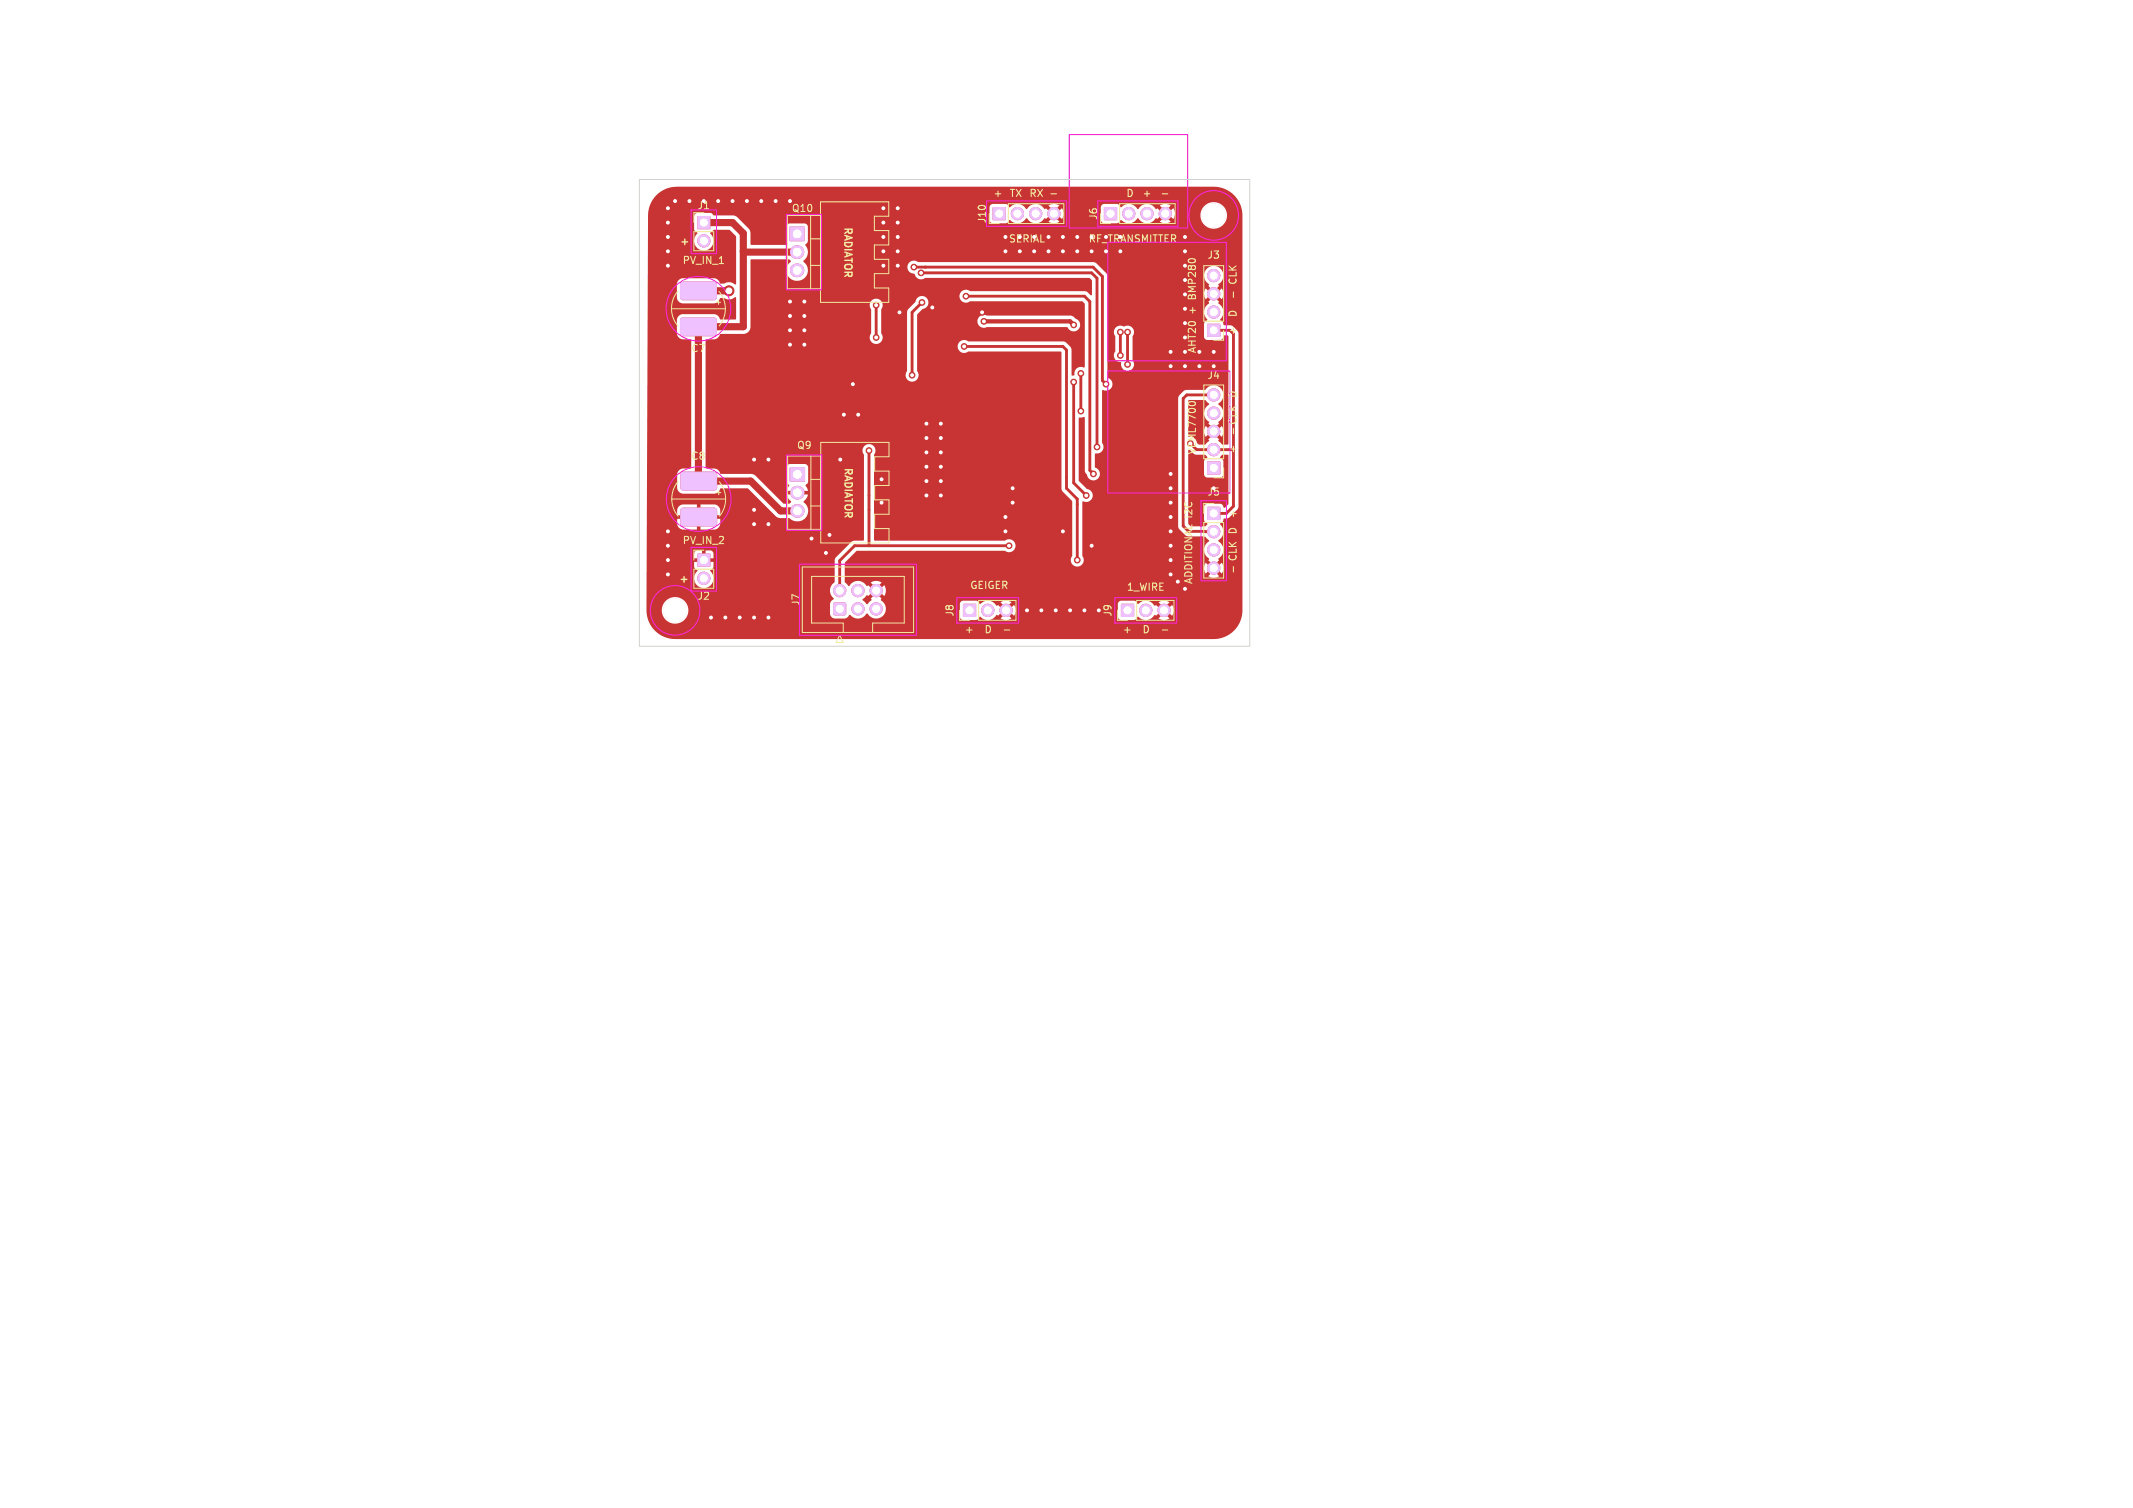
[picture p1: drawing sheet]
<svg xmlns="http://www.w3.org/2000/svg" width="297mm" height="210mm" viewBox="0 0 297 210" stroke-linecap="round" stroke-linejoin="round" font-family="sans-serif">
<defs><g id="words">
<g font-size="1.4" fill="#f2eda1">
<text x="97" y="29.3">J1</text>
<text x="110.2" y="29.7">Q10</text>
<text x="138.2" y="27.5">+</text>
<text x="140.5" y="27.5">TX RX -</text>
<text x="156.7" y="27.5">D</text>
<text x="159" y="27.5">+</text>
<text x="94.6" y="34.2">+</text>
<text x="117.5" y="31.6" transform="rotate(90 117.5 31.6)">RADIATOR</text>
<text x="137.5" y="31.2" transform="rotate(-90 137.5 31.2)">J10</text>
<text x="153" y="30.7" transform="rotate(-90 153 30.7)">J6</text>
<text x="94.9" y="37">PV_IN_1</text>
<text x="166.7" y="41.5" transform="rotate(-90 166.7 41.5)">BMP280</text>
<text x="168" y="36.2">J3</text>
<text x="172.2" y="39.8" transform="rotate(-90 172.2 39.8)">CLK</text>
<text x="166.7" y="43.7" transform="rotate(-90 166.7 43.7)">+</text>
<text x="172.2" y="46.8" transform="rotate(-90 172.2 46.8)">+</text>
<text x="172.2" y="44.3" transform="rotate(-90 172.2 44.3)">D</text>
<text x="96.2" y="49.2">C7</text>
<text x="168" y="53">J4</text>
<text x="172.2" y="59.3" transform="rotate(-90 172.2 59.3)">CLK</text>
<text x="172.2" y="55.5" transform="rotate(-90 172.2 55.5)">D</text>
<text x="96.2" y="64.2">C8</text>
<text x="110.9" y="62.7">Q9</text>
<text x="117.5" y="65.1" transform="rotate(90 117.5 65.1)">RADIATOR</text>
<text x="172.2" y="63.3" transform="rotate(-90 172.2 63.3)">+</text>
<text x="94.9" y="76">PV_IN_2</text>
<text x="166.2" y="72.1" transform="rotate(-90 166.2 72.1)">I2C</text>
<text x="172.2" y="74.5" transform="rotate(-90 172.2 74.5)">D</text>
<text x="172.2" y="72.3" transform="rotate(-90 172.2 72.3)">+</text>
<text x="94.5" y="81.2">+</text>
<text x="97" y="83.7">J2</text>
<text x="135" y="82.2">GEIGER</text>
<text x="156.8" y="82.5">1_WIRE</text>
<text x="166.2" y="81.4" transform="rotate(-90 166.2 81.4)">ADDITIONAL</text>
<text x="172.2" y="78.3" transform="rotate(-90 172.2 78.3)">CLK</text>
<text x="111.5" y="84.5" transform="rotate(-90 111.5 84.5)">J7</text>
<text x="133" y="86" transform="rotate(-90 133 86)">J8</text>
<text x="134.2" y="88.3">+</text>
<text x="137" y="88.3">D</text>
<text x="155" y="86" transform="rotate(-90 155 86)">J9</text>
<text x="156.2" y="88.3">+</text>
<text x="159" y="88.3">D</text>
</g>
<g font-size="1.4" fill="#fff">
<text x="140.4" y="34">SERIAL</text>
<text x="151.5" y="34">RF_TRANSMITTER</text>
<text x="166.7" y="49.3" transform="rotate(-90 166.7 49.3)">AHT20</text>
<text x="166.7" y="63.4" transform="rotate(-90 166.7 63.4)">VEML7700</text>
<text x="168" y="69.2">J5</text>
</g>
</g></defs>
<g fill="#c83434" stroke="#c83434" stroke-width=".14">
<path d="M156.1 84.2h1.7v1.7h-1.7z"/>
<path d="M138.3 28.9h1.7v1.7h-1.7z"/>
<path d="M94.8 39.4l.3-.1h4.4l.2 .1v.2v1.9l-.1 .2-.2 .1-4.4-.1-.2-.1-.1-.2z"/>
<path d="M94.8 44.4l.3-.1h4.4l.2 .1v.2v1.9l-.1 .2-.2 .1-4.4-.1-.2-.1-.1-.2z"/>
<path d="M168.2 70.7h1.6v1.7h-1.6z"/>
<path d="M116.1 84l.2-.1 1.4 .1 .1 .2-.1 1.4h-.2h-1.4v-.2z"/>
<path d="M110 31.6h2v1.9h-2z"/>
<path d="M168.2 45.2h1.6v1.7h-1.6z"/>
<path d="M94.9 65.9l.3-.1h4.3l.2 .1 .1 .2v1.9l-.2 .2-.2 .1-4.3-.1-.2-.1-.1-.2z"/>
<path d="M94.9 70.9l.3-.1h4.3l.2 .1 .1 .2v1.9l-.2 .2-.2 .1-4.3-.1-.2-.1-.1-.2z"/>
<path d="M168.2 64.3h1.6v1.7h-1.6z"/>
<path d="M97.1 77.2h1.8v1.7h-1.8z"/>
<path d="M153.8 28.9h1.7v1.7h-1.7z"/>
<path d="M110 65.1h2v1.9h-2z"/>
<path d="M97.1 30.2h1.8v1.7h-1.8z"/>
<path d="M134.1 84.2h1.8v1.7h-1.8z"/>
<circle cx="159.5" cy="85" r=".85"/>
<circle cx="162.1" cy="85" r=".85"/>
<circle cx="141.7" cy="29.7" r=".85"/>
<circle cx="144.2" cy="29.7" r=".85"/>
<circle cx="146.7" cy="29.7" r=".85"/>
<circle cx="169" cy="74" r=".85"/>
<circle cx="169" cy="76.6" r=".85"/>
<circle cx="169" cy="79.1" r=".85"/>
<circle cx="116.9" cy="82.2" r=".85"/>
<circle cx="119.5" cy="84.8" r=".85"/>
<circle cx="119.5" cy="82.2" r=".85"/>
<circle cx="122" cy="84.8" r=".85"/>
<circle cx="122" cy="82.2" r=".85"/>
<circle cx="169" cy="43.5" r=".85"/>
<circle cx="169" cy="40.9" r=".85"/>
<circle cx="169" cy="38.4" r=".85"/>
<circle cx="169" cy="62.6" r=".85"/>
<circle cx="169" cy="60.1" r=".85"/>
<circle cx="169" cy="57.5" r=".85"/>
<circle cx="169" cy="55" r=".85"/>
<circle cx="98" cy="80.5" r=".85"/>
<circle cx="157.2" cy="29.7" r=".85"/>
<circle cx="159.7" cy="29.7" r=".85"/>
<circle cx="162.2" cy="29.7" r=".85"/>
<circle cx="98" cy="33.5" r=".85"/>
<circle cx="137.5" cy="85" r=".85"/>
<circle cx="140.1" cy="85" r=".85"/>
<circle cx="136.8" cy="43.5" r=".4"/>
<circle cx="93" cy="37" r=".4"/>
<circle cx="163" cy="70" r=".4"/>
<circle cx="152" cy="76" r=".4"/>
<circle cx="93" cy="33" r=".4"/>
<circle cx="115.5" cy="74.5" r=".4"/>
<circle cx="125" cy="33" r=".4"/>
<circle cx="131" cy="59" r=".4"/>
<circle cx="165" cy="35" r=".4"/>
<circle cx="102" cy="28" r=".4"/>
<circle cx="163" cy="51" r=".4"/>
<circle cx="163" cy="76" r=".4"/>
<circle cx="163" cy="66" r=".4"/>
<circle cx="156" cy="35" r=".4"/>
<circle cx="163" cy="80" r=".4"/>
<circle cx="169" cy="51" r=".4"/>
<circle cx="106" cy="28" r=".4"/>
<circle cx="93" cy="80" r=".4"/>
<circle cx="131" cy="63" r=".4"/>
<circle cx="122.8" cy="66.7" r=".4"/>
<circle cx="163" cy="74" r=".4"/>
<circle cx="125" cy="35" r=".4"/>
<circle cx="107" cy="73" r=".4"/>
<circle cx="93" cy="31" r=".4"/>
<circle cx="131" cy="69" r=".4"/>
<circle cx="108" cy="28" r=".4"/>
<circle cx="150" cy="33" r=".4"/>
<circle cx="112" cy="42" r=".4"/>
<circle cx="125" cy="31" r=".4"/>
<circle cx="148" cy="33" r=".4"/>
<circle cx="129" cy="63" r=".4"/>
<circle cx="165" cy="43" r=".4"/>
<circle cx="117.5" cy="57.7" r=".4"/>
<circle cx="141" cy="70" r=".4"/>
<circle cx="165" cy="47" r=".4"/>
<circle cx="167" cy="49" r=".4"/>
<circle cx="140" cy="35" r=".4"/>
<circle cx="163" cy="78" r=".4"/>
<circle cx="154" cy="35" r=".4"/>
<circle cx="147" cy="85" r=".4"/>
<circle cx="163" cy="68" r=".4"/>
<circle cx="165" cy="45" r=".4"/>
<circle cx="125.2" cy="43.5" r=".4"/>
<circle cx="129" cy="61" r=".4"/>
<circle cx="110" cy="48" r=".4"/>
<circle cx="129" cy="67" r=".4"/>
<circle cx="165" cy="41" r=".4"/>
<circle cx="141" cy="68" r=".4"/>
<circle cx="140" cy="33" r=".4"/>
<circle cx="93" cy="29" r=".4"/>
<circle cx="125" cy="37" r=".4"/>
<circle cx="123" cy="37" r=".4"/>
<circle cx="112" cy="48" r=".4"/>
<circle cx="165" cy="51" r=".4"/>
<circle cx="129" cy="65" r=".4"/>
<circle cx="110" cy="44" r=".4"/>
<circle cx="146" cy="33" r=".4"/>
<circle cx="96" cy="28" r=".4"/>
<circle cx="163" cy="49" r=".4"/>
<circle cx="107" cy="64" r=".4"/>
<circle cx="144" cy="35" r=".4"/>
<circle cx="129.8" cy="42.8" r=".4"/>
<circle cx="169" cy="49" r=".4"/>
<circle cx="110" cy="42" r=".4"/>
<circle cx="165" cy="33" r=".4"/>
<circle cx="165" cy="39" r=".4"/>
<circle cx="148" cy="74" r=".4"/>
<circle cx="101" cy="86" r=".4"/>
<circle cx="105" cy="71" r=".4"/>
<circle cx="140" cy="74" r=".4"/>
<circle cx="105" cy="73" r=".4"/>
<circle cx="105" cy="64" r=".4"/>
<circle cx="153" cy="85" r=".4"/>
<circle cx="125" cy="29" r=".4"/>
<circle cx="100" cy="28" r=".4"/>
<circle cx="104" cy="28" r=".4"/>
<circle cx="123" cy="29" r=".4"/>
<circle cx="129" cy="59" r=".4"/>
<circle cx="110" cy="28" r=".4"/>
<circle cx="149" cy="85" r=".4"/>
<circle cx="113" cy="75" r=".4"/>
<circle cx="122.7" cy="70" r=".4"/>
<circle cx="143" cy="85" r=".4"/>
<circle cx="165" cy="82" r=".4"/>
<circle cx="123" cy="33" r=".4"/>
<circle cx="164" cy="81" r=".4"/>
<circle cx="145" cy="85" r=".4"/>
<circle cx="142" cy="35" r=".4"/>
<circle cx="148" cy="35" r=".4"/>
<circle cx="118.8" cy="53.5" r=".4"/>
<circle cx="123" cy="35" r=".4"/>
<circle cx="112" cy="46" r=".4"/>
<circle cx="110" cy="46" r=".4"/>
<circle cx="103" cy="86" r=".4"/>
<circle cx="163" cy="72" r=".4"/>
<circle cx="94" cy="28" r=".4"/>
<circle cx="131" cy="61" r=".4"/>
<circle cx="112" cy="44" r=".4"/>
<circle cx="131" cy="65" r=".4"/>
<circle cx="99" cy="86" r=".4"/>
<circle cx="151" cy="85" r=".4"/>
<circle cx="150" cy="35" r=".4"/>
<circle cx="165" cy="37" r=".4"/>
<circle cx="93" cy="74" r=".4"/>
<circle cx="117" cy="64" r=".4"/>
<circle cx="146" cy="35" r=".4"/>
<circle cx="129" cy="69" r=".4"/>
<circle cx="93" cy="76" r=".4"/>
<circle cx="93" cy="35" r=".4"/>
<circle cx="115" cy="77" r=".4"/>
<circle cx="123" cy="31" r=".4"/>
<circle cx="165" cy="49" r=".4"/>
<circle cx="119.5" cy="57.7" r=".4"/>
<circle cx="93" cy="78" r=".4"/>
<circle cx="105" cy="86" r=".4"/>
<circle cx="140" cy="72" r=".4"/>
<circle cx="98" cy="28" r=".4"/>
<circle cx="107" cy="86" r=".4"/>
<circle cx="169" cy="68" r=".4"/>
<circle cx="131" cy="67" r=".4"/>
<circle cx="167" cy="51" r=".4"/>
<circle cx="152" cy="35" r=".4"/>
<circle cx="121" cy="62.7" r=".4"/>
<circle cx="137" cy="44.7" r=".4"/>
<circle cx="149.5" cy="45.3" r=".4"/>
<circle cx="140.5" cy="76" r=".4"/>
<circle cx="101.5" cy="40.5" r=".7"/>
<circle cx="122" cy="47" r=".4"/>
<circle cx="122" cy="42.5" r=".4"/>
<circle cx="134.3" cy="48.3" r=".4"/>
<circle cx="150" cy="78" r=".4"/>
<circle cx="154" cy="53.5" r=".4"/>
<circle cx="127.2" cy="37.2" r=".4"/>
<circle cx="156" cy="46.3" r=".4"/>
<circle cx="156" cy="49.5" r=".4"/>
<circle cx="151.2" cy="69" r=".4"/>
<circle cx="149.5" cy="53.2" r=".4"/>
<circle cx="150.5" cy="52" r=".4"/>
<circle cx="150.5" cy="57.3" r=".4"/>
<circle cx="128.4" cy="42.1" r=".4"/>
<circle cx="127" cy="52.3" r=".4"/>
<circle cx="128.2" cy="38" r=".4"/>
<circle cx="152.7" cy="62.3" r=".4"/>
<circle cx="152.2" cy="66" r=".4"/>
<circle cx="134.5" cy="41.3" r=".4"/>
<circle cx="157" cy="50.7" r=".4"/>
<circle cx="157" cy="46.3" r=".4"/>
</g>
<path d="M110.9 35.1h.1M110.9 37.7h.1M111 68.6h.1M111 71.2h.1" fill="none" stroke="#c83434" stroke-width="1.9"/>
<g fill="none" stroke="#c83434" stroke-width=".4">
<path d="M127.2 37.3h.1M127.3 37.2h24.9l1.3 1.3v14.5l.5 .5M128.2 38h23.8l.8 .8v23.5M128.8 37.2h.1M122 42.5v4.5M128.4 42.1l-1.4 1.4v8.8M134.3 48.3h13.7l.5 .5v19.2l1.5 1.5v8.5M134.5 41.3h16.5l.7 .7v23.5l.5 .5M149.5 53.2v14.1l1.7 1.7M150.5 52v5.3M156 46.3v3.2M157 46.3v4.5"/>
<path d="M169 46h2.2M169 55h-3.8l-.5 .5v17.8M171.7 46.5v24l-1 1h-1.7M121 62.8v13.2M140.5 76h-21.5l-2.1 2.1v4.2M165.5 74h3.5M166.6 62.6h5"/>
</g>
<path d="M137 44.8h12l.5 .5" fill="none" stroke="#c83434" stroke-width=".6"/>
<path d="M98 31h4l1.5 1.5v13h-6.2v21.2l.2 .3M103.5 35l.1 .1h7.4M97.3 40.5h4.2M97.3 66.8v.2h7.2l4.2 4.2h2.3" fill="none" stroke="#c83434" stroke-width="1"/>
<g fill="#c83434">
<path d="M120.1 83.4l.5-.4a.16 .16 0 0 1 .1-.1 .16 .16 0 0 1 .2 .1l.6-.6 .4 .3-.7 .7 .1 .2-.5 .5h-.1l-.6-.5z"/>
<path d="M165.5 62.7h.2l.7 .6h1.4a.32 .32 0 0 1 .2 .5l-.2 .2-.1 .2-.1 1.9 .2 .3 .3 .1h1.9l.3-.2v-2.1l-.1-.2-.2-.2a.33 .33 0 0 1 .2-.5h.7l.1 .1v6.8l-.4 .5h-.2v-.1a.49 .49 0 0 0-.5-.5l-1.9 .1-.3 .2v2.1l.1 .2 .2 .1a.3 .3 0 0 1-.2 .5h-2l-.3-.4z"/>
<path d="M165.5 55.8l2.3-.1 .6 .6a1.48 1.48 0 0 0 0 2.5l-.2 .2 .7 .6-.4 .4-.6-.7a1.33 1.33 0 0 0 0 1.5l.6-.6 .4 .4-.7 .6 .1 .2-.5 .5h-.8l-.4-.3a1 1 0 0 0-1.1-.8z"/>
<path d="M91.4 27.2a4 4 0 0 1 2.8-1.2h74.8a4 4 0 0 1 4 4v55a4 4 0 0 1-4 4h-75a4 4 0 0 1-4-4.1h2.1v.2a1.85 1.85 0 0 0 2.9 1.5 1.85 1.85 0 0 0 0-3.2 1.85 1.85 0 0 0-2.9 1.5h-2.1v-2.8h25.6l.1 .7 .4 .6-.4 .3-.1 .3v1.4a.74 .74 0 0 0 .7 .7h1.4l.7-.5a1.45 1.45 0 0 0 2.3-.2 1.38 1.38 0 0 0 1.9 .6 1.38 1.38 0 0 0 .6-1.9h10.4l.1 1.9 .2 .3h2.1l.2-.1 .2-.3h.1a1.46 1.46 0 0 0 2.3-.3l.2 .2 .6-.7 .4 .4-.6 .7a1.34 1.34 0 0 0 1.4-.1l-.6-.6 .4-.4 .6 .6a1.34 1.34 0 0 0 0-1.5l-.6 .7-.4-.4 .4-.4h15l.1 1.9 .2 .3h2.1l.2-.1 .3-.3a1.49 1.49 0 0 0 2.3-.3l.2 .2 .6-.7 .4 .4-.6 .7a1.34 1.34 0 0 0 1.4-.1l-.6-.6 .4-.4 .6 .6a1.34 1.34 0 0 0 0-1.5l-.6 .7-.4-.4 .6-.7a1.34 1.34 0 0 0-1.5 .1l.7 .6-.4 .4-.6-.7-.3 .1a1.4 1.4 0 0 0-2.2-.2l-.3-.3-.3-.2-1.9 .1-.2 .1-.2 .3h-15l.2-.2a1.33 1.33 0 0 0-1.5 0l.7 .6-.4 .4-.6-.7-.3 .1a1.4 1.4 0 0 0-2.2-.2l-.3-.3-.3-.2-1.9 .1-.2 .1-.2 .3h-10.4l-.6-.5 .2-.2-.7-.7 .4-.3 .7 .6a1.34 1.34 0 0 0-.1-1.5l-.6 .6-.4-.3 .6-.7a1.34 1.34 0 0 0-1.5 0l.7 .7-.4 .3-.6-.6-.2 .1a1.43 1.43 0 0 0-2.5 0l-.6-.6v-2.6l1.7-1.7h20.7a.91 .91 0 0 0 1.2-.1 .91 .91 0 0 0-.1-1.3 .91 .91 0 0 0-1.2 0h-18.1l-.1-12a.91 .91 0 0 0-.1-1.2 .91 .91 0 0 0-1.3 0 .91 .91 0 0 0 0 1.3v11.8l-.1 .1-1.5 .1-2.3 2.2-.2 .4v3a1.78 1.78 0 0 0-.6 1.1h-25.6v-1.7h6.6v.2a1.36 1.36 0 0 0 2 1.1 1.36 1.36 0 0 0 .3-2.2l.4-.4v-.8h-.9v-.5h.9v-.9l-.3-.2h-.8v.9h-.4v-.9h-.7l-.4 .2-.1 .9h1v.5h-1l.1 .8 .4 .3-.4 .6-.1 .4h-6.6l.1-7.4h4.2a.87 .87 0 0 0 .8 .8l4.6-.1 .3-.2 .2-.3 .1-.9h-2.8v1.5h-.5v-1.5h-2.7v.7h-4.2v-2h4.2v.8h6v-.8a.87 .87 0 0 0-.8-.7h-2v1.5h-.5v-1.5h-2.1l-.5 .4-.1 .3h-4.2l.1-31.5h4l.1 2a.88 .88 0 0 0 .7 .8l4.5-.1a1.36 1.36 0 0 0 .8-.7h.6a1.41 1.41 0 0 0 1.5-.1l.1 .1v2.9l-2.2 .1-.1-.1a.87 .87 0 0 0-.7-.7h-4.5l-.3 .2-.3 .3-.1 .3-.1 2a.87 .87 0 0 0 .8 .8h1.1l.1 .1v17.7l-.1 .1-1.2 .1-.5 .4-.1 .3v2a.87 .87 0 0 0 .8 .8l4.4-.1a1.36 1.36 0 0 0 .9-.7h3.7l3.9 3.9 .6 .3h1.3a1.5 1.5 0 0 0 2.3-.1 1.5 1.5 0 0 0-.3-2.2l.4-.5 .2-.5h-1v-.5h1l-.3-.8 .3-.5v-2l-.1-.3-.3-.2h-2.1l-.4 .3-.1 2.2 .4 .5-.4 .8h1v.5h-1l.2 .5 .5 .4-.3 .3h-.8l-4.1-4-.4-.1h-4.2l-.1-.1a.87 .87 0 0 0-.8-.7h-1.1l-.1-.1v-12.9h27.8a.91 .91 0 0 0 1.2 .9 .91 .91 0 0 0 .4-1.5v-6.9h8.4a.92 .92 0 0 0 1.3 .9h11.2a.91 .91 0 0 0 1.6 .3 .91 .91 0 0 0-.4-1.5l-.4-.4-.3-.1h-11.7a.9 .9 0 0 0-1.3 .8h-8.4v-.9l.8-.8a.91 .91 0 0 0 .8-1 .91 .91 0 0 0-1-.8 .91 .91 0 0 0-.9 .9l-.9 1-.2 .3v8.2l-.2 .6h-27.8v-4.8l.1-.1 1.1-.1a1.36 1.36 0 0 0 .8-.7h3.4a.99 .99 0 0 0 .8-.9v-3.2h16.6l.2 .7v3.3a.92 .92 0 0 0 .1 1.2 .92 .92 0 0 0 1.2 0 .92 .92 0 0 0 .1-1.2v-3.4a.9 .9 0 0 0-.4-1.3 .9 .9 0 0 0-1.2 .7h-16.6v-6.2l5.3-.1 .3 .3a1.5 1.5 0 0 0-.4 2 1.5 1.5 0 0 0 1.9 .6 1.5 1.5 0 0 0 .8-1.9h13.9v.2a1.09 1.09 0 0 0 1.1 .9 .93 .93 0 0 0 1.5 .5h22.8l.3 .4v1.9v.1h-.2a1.08 1.08 0 0 0-.7-.6h-16.1a.91 .91 0 0 0-1.2 .2 .91 .91 0 0 0 .1 1.2 .91 .91 0 0 0 1.2 .1h15.6l.3 .3v8.8l-.1 .1a1.01 1.01 0 0 0-1.3 1.1h-.3l-.1-.1v-3.7l-.8-.8-.2-.1-13.3-.1a.92 .92 0 0 0-1.3 .1 .92 .92 0 0 0 0 1.3 .92 .92 0 0 0 1.3 .1h12.8l.1 .1v19l.2 .3 1.3 1.4v7.7a.91 .91 0 0 0 .1 1.2 .91 .91 0 0 0 1.3-.1 .91 .91 0 0 0 0-1.2v-4.1h13.3l.2 .4 1 .9 2.6 .1 .6 .5-.1 .2a1.43 1.43 0 0 0 .1 2.5l-.2 .1 .7 .6-.4 .4-.7-.6a1.34 1.34 0 0 0 .1 1.5l.6-.7 .4 .4-.6 .7a1.34 1.34 0 0 0 1.5-.1l-.7-.6 .4-.4 .7 .6a1.34 1.34 0 0 0-.1-1.4l-.6 .6-.4-.4 .6-.6a.21 .21 0 0 1 0-.3 .21 .21 0 0 1 .2-.1 1.46 1.46 0 0 0-.3-2.3 1.46 1.46 0 0 0 .3-2.3v-.1a.71 .71 0 0 0 .5-.7h.6l.2-.2 1.1-1.1 .2-.3v-24.2l-.2-.3-.7-.7-1.2-.2a.69 .69 0 0 0-.5-.7 1.49 1.49 0 0 0-.3-2.3l.2-.2-.7-.6 .4-.4 .7 .6a1.34 1.34 0 0 0-.1-1.4l-.6 .6-.4-.4 .7-.6-.1-.2a1.36 1.36 0 0 0 .3-2.1 1.36 1.36 0 0 0-2.1 0 1.36 1.36 0 0 0 .5 2.1l-.2 .2 .7 .6-.4 .4-.6-.6a1.33 1.33 0 0 0 0 1.5l.6-.7 .4 .4-.7 .6 .1 .3a1.39 1.39 0 0 0-.2 2.2l-.4 .5-.1 1.9 .2 .3 .3 .2 1.9-.1 .3-.2 .1-.4h.5l.1 .1v15v.1h-.8l-.6-.5 .2-.2-.7-.6 .4-.4 .7 .6a1.34 1.34 0 0 0-.1-1.5l-.6 .7-.4-.4 .6-.7a.21 .21 0 0 1 0-.2 .21 .21 0 0 1 .2-.1 1.46 1.46 0 0 0-.3-2.3 1.4 1.4 0 0 0 .4-2.2 1.4 1.4 0 0 0-2.2 .2h-2.8l-.8 .8-.2 .3v17.9h-13.3v-3.4l.1-.1a.93 .93 0 0 0 1.3-.5 .93 .93 0 0 0-.8-1.2l-1.1-1.2v-8.6l.1-.2 .3 .1a.3 .3 0 0 1 .4 0v7.4l.4 .5a.91 .91 0 0 0 1.5 .6 .91 .91 0 0 0-.4-1.6v-1.9a1 1 0 0 0 1.1-1.2l-.1-.4v-7.2l.1-.1a.92 .92 0 0 0 1.3-.5 .92 .92 0 0 0-.7-1.2v-6.4h.9l.2 .7v2a.99 .99 0 0 0-.1 1 .99 .99 0 0 0 .9 .6 .92 .92 0 0 0 1.1 1.1 .92 .92 0 0 0 .5-1.5v-3.3a.95 .95 0 0 0-.1-1.2 .95 .95 0 0 0-1.2-.1 .9 .9 0 0 0-1.3 .7h-.9v-7.9l-.2-.2-1.4-1.4-.2-.2h-24.5a.93 .93 0 0 0-1.6 .6h-13.9l-.5-.7v-.1a1.49 1.49 0 0 0 .2-2.2l.4-.5v-2l-.2-.3-.2-.2h-2.2l-.3 .2-.1 .3v2l.2 .4-.1 .1h-5l-.1-.1v-1.6l-.1-.4-1.8-1.8-.5-.2h-2.7l-.5-.4-1.9 .1-.3 .2v2.1l.1 .2 .3 .2v.1a1.36 1.36 0 0 0-.1 2 1.36 1.36 0 0 0 2 0 1.36 1.36 0 0 0-.1-2l.5-.5h2.1l1 .9v6.6l-.1 .1h-.1a1.26 1.26 0 0 0-1.5-.1h-.5l-.1-.1a.86 .86 0 0 0-.7-.7l-4.5 .1-.5 .2-.3 .5h-4v-9.5l.2-1.1h47.4v1.8l.2 .3 2.1 .1 .2-.1 .3-.4a1.49 1.49 0 0 0 2.3-.2 1.48 1.48 0 0 0 2.6 0l.1 .1 .7-.6 .3 .3-.6 .7a1.34 1.34 0 0 0 1.5 0l-.6-.7 .3-.3 .7 .6a1.34 1.34 0 0 0 0-1.5l-.7 .6-.3-.3 .4-.4h6v1.8l.2 .3 2.1 .1 .2-.1 .3-.4a1.49 1.49 0 0 0 2.3-.2 1.48 1.48 0 0 0 2.6 0l.1 .1 .7-.6 .3 .3-.6 .7a1.34 1.34 0 0 0 1.5 0l-.6-.7 .3-.3 .7 .6 .2-.6h3.5a1.85 1.85 0 0 0 2.6 1.8 1.85 1.85 0 0 0 .5-3.1 1.85 1.85 0 0 0-3 1l-.1 .3h-3.5v-.5l-.2-.4-.7 .6-.3-.3 .6-.7a1.33 1.33 0 0 0-1.5 0l.6 .7-.3 .3-.7-.6-.2 .1a1.43 1.43 0 0 0-2.5 0 1.45 1.45 0 0 0-2.3-.2l-.3-.4-.3-.1h-1.8l-.3 .1-.1 .4h-6l.2-.3a1.33 1.33 0 0 0-1.5 0l.6 .7-.3 .3-.7-.6-.2 .1a1.43 1.43 0 0 0-2.5 0 1.45 1.45 0 0 0-2.3-.2l-.3-.4-.3-.1h-1.8l-.3 .1-.1 .4h-47.4l.3-.8z"/>
</g>
<g fill="#efc1ff" stroke="#efc1ff" stroke-width=".14">
<path d="M156.1 84.2h1.7v1.7h-1.7z"/>
<path d="M138.3 28.9h1.7v1.7h-1.7z"/>
<path d="M94.8 39.4l.3-.1h4.4l.2 .1v.2v1.9l-.1 .2-.2 .1-4.4-.1-.2-.1-.1-.2z"/>
<path d="M94.8 44.4l.3-.1h4.4l.2 .1v.2v1.9l-.1 .2-.2 .1-4.4-.1-.2-.1-.1-.2z"/>
<path d="M168.2 70.7h1.6v1.7h-1.6z"/>
<path d="M116.1 84l.2-.1 1.4 .1 .1 .2-.1 1.4h-.2h-1.4v-.2z"/>
<path d="M110 31.6h2v1.9h-2z"/>
<path d="M168.2 45.2h1.6v1.7h-1.6z"/>
<path d="M94.9 65.9l.3-.1h4.3l.2 .1 .1 .2v1.9l-.2 .2-.2 .1-4.3-.1-.2-.1-.1-.2z"/>
<path d="M94.9 70.9l.3-.1h4.3l.2 .1 .1 .2v1.9l-.2 .2-.2 .1-4.3-.1-.2-.1-.1-.2z"/>
<path d="M168.2 64.3h1.6v1.7h-1.6z"/>
<path d="M97.1 77.2h1.8v1.7h-1.8z"/>
<path d="M153.8 28.9h1.7v1.7h-1.7z"/>
<path d="M110 65.1h2v1.9h-2z"/>
<path d="M97.1 30.2h1.8v1.7h-1.8z"/>
<path d="M134.1 84.2h1.8v1.7h-1.8z"/>
<circle cx="159.5" cy="85" r=".85"/>
<circle cx="162.1" cy="85" r=".85"/>
<circle cx="141.7" cy="29.7" r=".85"/>
<circle cx="144.2" cy="29.7" r=".85"/>
<circle cx="146.7" cy="29.7" r=".85"/>
<circle cx="169" cy="74" r=".85"/>
<circle cx="169" cy="76.6" r=".85"/>
<circle cx="169" cy="79.1" r=".85"/>
<circle cx="116.9" cy="82.2" r=".85"/>
<circle cx="119.5" cy="84.8" r=".85"/>
<circle cx="119.5" cy="82.2" r=".85"/>
<circle cx="122" cy="84.8" r=".85"/>
<circle cx="122" cy="82.2" r=".85"/>
<circle cx="169" cy="43.5" r=".85"/>
<circle cx="169" cy="40.9" r=".85"/>
<circle cx="169" cy="38.4" r=".85"/>
<circle cx="94" cy="85" r="1.6"/>
<circle cx="169" cy="30" r="1.6"/>
<circle cx="169" cy="62.6" r=".85"/>
<circle cx="169" cy="60.1" r=".85"/>
<circle cx="169" cy="57.5" r=".85"/>
<circle cx="169" cy="55" r=".85"/>
<circle cx="98" cy="80.5" r=".85"/>
<circle cx="157.2" cy="29.7" r=".85"/>
<circle cx="159.7" cy="29.7" r=".85"/>
<circle cx="162.2" cy="29.7" r=".85"/>
<circle cx="98" cy="33.5" r=".85"/>
<circle cx="137.5" cy="85" r=".85"/>
<circle cx="140.1" cy="85" r=".85"/>
</g>
<path d="M110.9 35.1h.1M110.9 37.7h.1M111 68.6h.1M111 71.2h.1" fill="none" stroke="#efc1ff" stroke-width="1.9"/>
<path d="M100.2 36.7h.5M146.3 27h.8M161.8 27h.8M165.5 56.1l.3-.2 .6 .2M171.7 40.7v.7M171.7 59.7v.7M171.7 78.9v.8M139.8 87.7h.8M161.8 87.7h.8" fill="none" stroke="#f2eda1" stroke-width=".15"/>
<g fill="none" stroke="#f2eda1" stroke-width=".14">
<path d="M96.6 29.6v1.4M96.6 32.3h2.8v2.6h-2.8zM112.9 30v10.2M112.9 33.3h1.4M112.9 37h1.4M114.3 30h-4.7v10.2h4.7M114.3 28.1h9.4v2h-2v2h2v2h-2v2h2v2h-2v2h2v2h-9.4zM137.8 31.1h1.3M140.4 28.4h7.7v2.7h-7.7zM153.2 31.1h1.4M155.9 28.4h7.7v2.7h-7.7zM167.6 37h2.8v7.7h-2.8z"/>
<path d="M93.5 43h7.5M94.4 40.6a3.8 3.8 0 0 0 0 4.8M99.7 42.1h.7M100.1 41.8v.6M100.1 40.6a3.8 3.8 0 0 1 0 4.8M167.6 53.6h2.8v10.3h-2.8zM170.4 46v1.4h-1.4M93.5 69.5h7.5M94.4 67.1a3.8 3.8 0 0 0 0 4.8M96.6 76.6v1.4M96.6 79.3h2.8v2.6h-2.8zM99.8 68.6h.6"/>
<path d="M100.1 68.3v.6M100.1 67.1a3.8 3.8 0 0 1 .1 4.8M111.7 79h15.5v9.1h-15.5zM112.9 63.5v10.2M112.9 66.8h1.4M112.9 70.5h1.4M114.3 63.5h-4.6v10.2h4.6M114.3 61.6h9.5v2h-2v2h2v2h-2v2h2v2h-2v2h2v2h-9.5zM167.6 72.8h2.8v7.7h-2.8zM169 70.1h-1.4v1.4M170.4 65.2v1.3h-1.4M116.9 88.5l.5 1h-1z"/>
<path d="M117.4 88.1v-1.3h-4.4v-6.5h12.9v6.5h-4.4v1.3M133.6 85v1.4h1.4M136.3 83.6h5.2v2.8h-5.2zM155.6 85v1.4h1.4M158.3 83.6h5.2v2.8h-5.2z"/>
</g>
<g fill="none" stroke="#ff26e2" stroke-width=".14">
<path d="M148.9 18.8h16.5v13h-16.5zM96.2 29.2h3.6v6.1h-3.6zM109.5 29.9h4.9v10.5h-4.9zM137.4 28h11.1v3.5h-11.1zM152.9 28h11.1v3.5h-11.1zM154.3 33.8h16.4v16.5h-16.4zM154.3 51.7h16.9v17h-16.9zM96.2 76.2h3.6v6.1h-3.6zM109.5 63.4h4.9v10.5h-4.9zM111.3 78.6h16.3v9.9h-16.3zM167.2 69.7h3.6v11.2h-3.6zM133.2 83.2h8.6v3.6h-8.6z"/>
<path d="M155.2 83.2h8.6v3.6h-8.6z"/>
<circle cx="169" cy="30" r="3.4"/>
<circle cx="97.2" cy="43" r="4.5"/>
<circle cx="97.3" cy="69.5" r="4.5"/>
<circle cx="94" cy="85" r="3.4"/>
</g>
<path d="M89 25h85v65h-85z" fill="none" stroke="#d0d2cd" stroke-width=".14"/>
<g fill="#fff" stroke="#fff" stroke-width=".14">
<circle cx="136.7" cy="43.5" r=".2"/>
<circle cx="93" cy="37" r=".2"/>
<circle cx="163" cy="70" r=".2"/>
<circle cx="152" cy="76" r=".2"/>
<circle cx="93" cy="33" r=".2"/>
<circle cx="115.5" cy="74.5" r=".2"/>
<circle cx="125" cy="33" r=".2"/>
<circle cx="131" cy="59" r=".2"/>
<circle cx="165" cy="35" r=".2"/>
<circle cx="102" cy="28" r=".2"/>
<circle cx="163" cy="51" r=".2"/>
<circle cx="163" cy="76" r=".2"/>
<circle cx="163" cy="66" r=".2"/>
<circle cx="156" cy="35" r=".2"/>
<circle cx="163" cy="80" r=".2"/>
<circle cx="169" cy="51" r=".2"/>
<circle cx="106" cy="28" r=".2"/>
<circle cx="93" cy="80" r=".2"/>
<circle cx="131" cy="63" r=".2"/>
<circle cx="122.7" cy="66.8" r=".2"/>
<circle cx="163" cy="74" r=".2"/>
<circle cx="125" cy="35" r=".2"/>
<circle cx="107" cy="73" r=".2"/>
<circle cx="93" cy="31" r=".2"/>
<circle cx="131" cy="69" r=".2"/>
<circle cx="108" cy="28" r=".2"/>
<circle cx="150" cy="33" r=".2"/>
<circle cx="112" cy="42" r=".2"/>
<circle cx="125" cy="31" r=".2"/>
<circle cx="148" cy="33" r=".2"/>
<circle cx="129" cy="63" r=".2"/>
<circle cx="165" cy="43" r=".2"/>
<circle cx="117.5" cy="57.8" r=".2"/>
<circle cx="141" cy="70" r=".2"/>
<circle cx="165" cy="47" r=".2"/>
<circle cx="140" cy="35" r=".2"/>
<circle cx="163" cy="78" r=".2"/>
<circle cx="154" cy="35" r=".2"/>
<circle cx="147" cy="85" r=".2"/>
<circle cx="163" cy="68" r=".2"/>
<circle cx="165" cy="45" r=".2"/>
<circle cx="125.3" cy="43.5" r=".2"/>
<circle cx="129" cy="61" r=".2"/>
<circle cx="110" cy="48" r=".2"/>
<circle cx="129" cy="67" r=".2"/>
<circle cx="165" cy="41" r=".2"/>
<circle cx="141" cy="68" r=".2"/>
<circle cx="140" cy="33" r=".2"/>
<circle cx="93" cy="29" r=".2"/>
<circle cx="125" cy="37" r=".2"/>
<circle cx="123" cy="37" r=".2"/>
<circle cx="112" cy="48" r=".2"/>
<circle cx="165" cy="51" r=".2"/>
<circle cx="129" cy="65" r=".2"/>
<circle cx="110" cy="44" r=".2"/>
<circle cx="146" cy="33" r=".2"/>
<circle cx="96" cy="28" r=".2"/>
<circle cx="163" cy="49" r=".2"/>
<circle cx="107" cy="64" r=".2"/>
<circle cx="144" cy="35" r=".2"/>
<circle cx="129.8" cy="42.8" r=".2"/>
<circle cx="169" cy="49" r=".2"/>
<circle cx="110" cy="42" r=".2"/>
<circle cx="165" cy="33" r=".2"/>
<circle cx="165" cy="39" r=".2"/>
<circle cx="148" cy="74" r=".2"/>
<circle cx="101" cy="86" r=".2"/>
<circle cx="105" cy="71" r=".2"/>
<circle cx="140" cy="74" r=".2"/>
<circle cx="105" cy="73" r=".2"/>
<circle cx="105" cy="64" r=".2"/>
<circle cx="153" cy="85" r=".2"/>
<circle cx="125" cy="29" r=".2"/>
<circle cx="100" cy="28" r=".2"/>
<circle cx="104" cy="28" r=".2"/>
<circle cx="123" cy="29" r=".2"/>
<circle cx="129" cy="59" r=".2"/>
<circle cx="110" cy="28" r=".2"/>
<circle cx="149" cy="85" r=".2"/>
<circle cx="113" cy="75" r=".2"/>
<circle cx="122.7" cy="70" r=".2"/>
<circle cx="143" cy="85" r=".2"/>
<circle cx="165" cy="82" r=".2"/>
<circle cx="123" cy="33" r=".2"/>
<circle cx="164" cy="81" r=".2"/>
<circle cx="145" cy="85" r=".2"/>
<circle cx="142" cy="35" r=".2"/>
<circle cx="148" cy="35" r=".2"/>
<circle cx="118.7" cy="53.5" r=".2"/>
<circle cx="123" cy="35" r=".2"/>
<circle cx="112" cy="46" r=".2"/>
<circle cx="110" cy="46" r=".2"/>
<circle cx="103" cy="86" r=".2"/>
<circle cx="163" cy="72" r=".2"/>
<circle cx="94" cy="28" r=".2"/>
<circle cx="131" cy="61" r=".2"/>
<circle cx="112" cy="44" r=".2"/>
<circle cx="131" cy="65" r=".2"/>
<circle cx="99" cy="86" r=".2"/>
<circle cx="151" cy="85" r=".2"/>
<circle cx="150" cy="35" r=".2"/>
<circle cx="165" cy="37" r=".2"/>
<circle cx="93" cy="74" r=".2"/>
<circle cx="117" cy="64" r=".2"/>
<circle cx="146" cy="35" r=".2"/>
<circle cx="129" cy="69" r=".2"/>
<circle cx="93" cy="76" r=".2"/>
<circle cx="93" cy="35" r=".2"/>
<circle cx="115" cy="77" r=".2"/>
<circle cx="123" cy="31" r=".2"/>
<circle cx="165" cy="49" r=".2"/>
<circle cx="119.5" cy="57.8" r=".2"/>
<circle cx="93" cy="78" r=".2"/>
<circle cx="105" cy="86" r=".2"/>
<circle cx="140" cy="72" r=".2"/>
<circle cx="98" cy="28" r=".2"/>
<circle cx="107" cy="86" r=".2"/>
<circle cx="131" cy="67" r=".2"/>
<circle cx="167" cy="51" r=".2"/>
<circle cx="152" cy="35" r=".2"/>
<circle cx="121" cy="62.7" r=".2"/>
<circle cx="137" cy="44.8" r=".2"/>
<circle cx="149.5" cy="45.2" r=".2"/>
<circle cx="140.5" cy="76" r=".2"/>
<circle cx="101.5" cy="40.5" r=".4"/>
<circle cx="122" cy="47" r=".2"/>
<circle cx="122" cy="42.5" r=".2"/>
<circle cx="134.3" cy="48.2" r=".2"/>
<circle cx="150" cy="78" r=".2"/>
<circle cx="154" cy="53.5" r=".2"/>
<circle cx="127.3" cy="37.2" r=".2"/>
<circle cx="156" cy="46.2" r=".2"/>
<circle cx="156" cy="49.5" r=".2"/>
<circle cx="151.2" cy="69" r=".2"/>
<circle cx="149.5" cy="53.2" r=".2"/>
<circle cx="150.5" cy="52" r=".2"/>
<circle cx="150.5" cy="57.2" r=".2"/>
<circle cx="128.4" cy="42.1" r=".2"/>
<circle cx="127" cy="52.2" r=".2"/>
<circle cx="128.3" cy="38" r=".2"/>
<circle cx="152.8" cy="62.2" r=".2"/>
<circle cx="152.2" cy="66" r=".2"/>
<circle cx="134.5" cy="41.2" r=".2"/>
<circle cx="157" cy="50.8" r=".2"/>
<circle cx="157" cy="46.2" r=".2"/>
<circle cx="157" cy="85" r=".5"/>
<circle cx="159.5" cy="85" r=".5"/>
<circle cx="162.1" cy="85" r=".5"/>
<circle cx="139.1" cy="29.7" r=".5"/>
<circle cx="141.7" cy="29.7" r=".5"/>
<circle cx="144.2" cy="29.7" r=".5"/>
<circle cx="146.7" cy="29.7" r=".5"/>
<circle cx="169" cy="71.5" r=".5"/>
<circle cx="169" cy="74" r=".5"/>
<circle cx="169" cy="76.6" r=".5"/>
<circle cx="169" cy="79.1" r=".5"/>
<circle cx="116.9" cy="84.8" r=".5"/>
<circle cx="116.9" cy="82.2" r=".5"/>
<circle cx="119.5" cy="84.8" r=".5"/>
<circle cx="119.5" cy="82.2" r=".5"/>
<circle cx="122" cy="84.8" r=".5"/>
<circle cx="122" cy="82.2" r=".5"/>
<circle cx="111" cy="32.6" r=".55"/>
<circle cx="111" cy="35.1" r=".55"/>
<circle cx="111" cy="37.7" r=".55"/>
<circle cx="169" cy="46" r=".5"/>
<circle cx="169" cy="43.5" r=".5"/>
<circle cx="169" cy="40.9" r=".5"/>
<circle cx="169" cy="38.4" r=".5"/>
<circle cx="94" cy="85" r="1.6"/>
<circle cx="169" cy="30" r="1.6"/>
<circle cx="169" cy="65.2" r=".5"/>
<circle cx="169" cy="62.6" r=".5"/>
<circle cx="169" cy="60.1" r=".5"/>
<circle cx="169" cy="57.5" r=".5"/>
<circle cx="169" cy="55" r=".5"/>
<circle cx="98" cy="78" r=".5"/>
<circle cx="98" cy="80.5" r=".5"/>
<circle cx="154.6" cy="29.7" r=".5"/>
<circle cx="157.2" cy="29.7" r=".5"/>
<circle cx="159.7" cy="29.7" r=".5"/>
<circle cx="162.2" cy="29.7" r=".5"/>
<circle cx="111" cy="66.1" r=".55"/>
<circle cx="111" cy="68.6" r=".55"/>
<circle cx="111" cy="71.1" r=".55"/>
<circle cx="98" cy="31" r=".5"/>
<circle cx="98" cy="33.5" r=".5"/>
<circle cx="135" cy="85" r=".5"/>
<circle cx="137.5" cy="85" r=".5"/>
<circle cx="140.1" cy="85" r=".5"/>
</g>
<use href="#words"/>
</svg>
